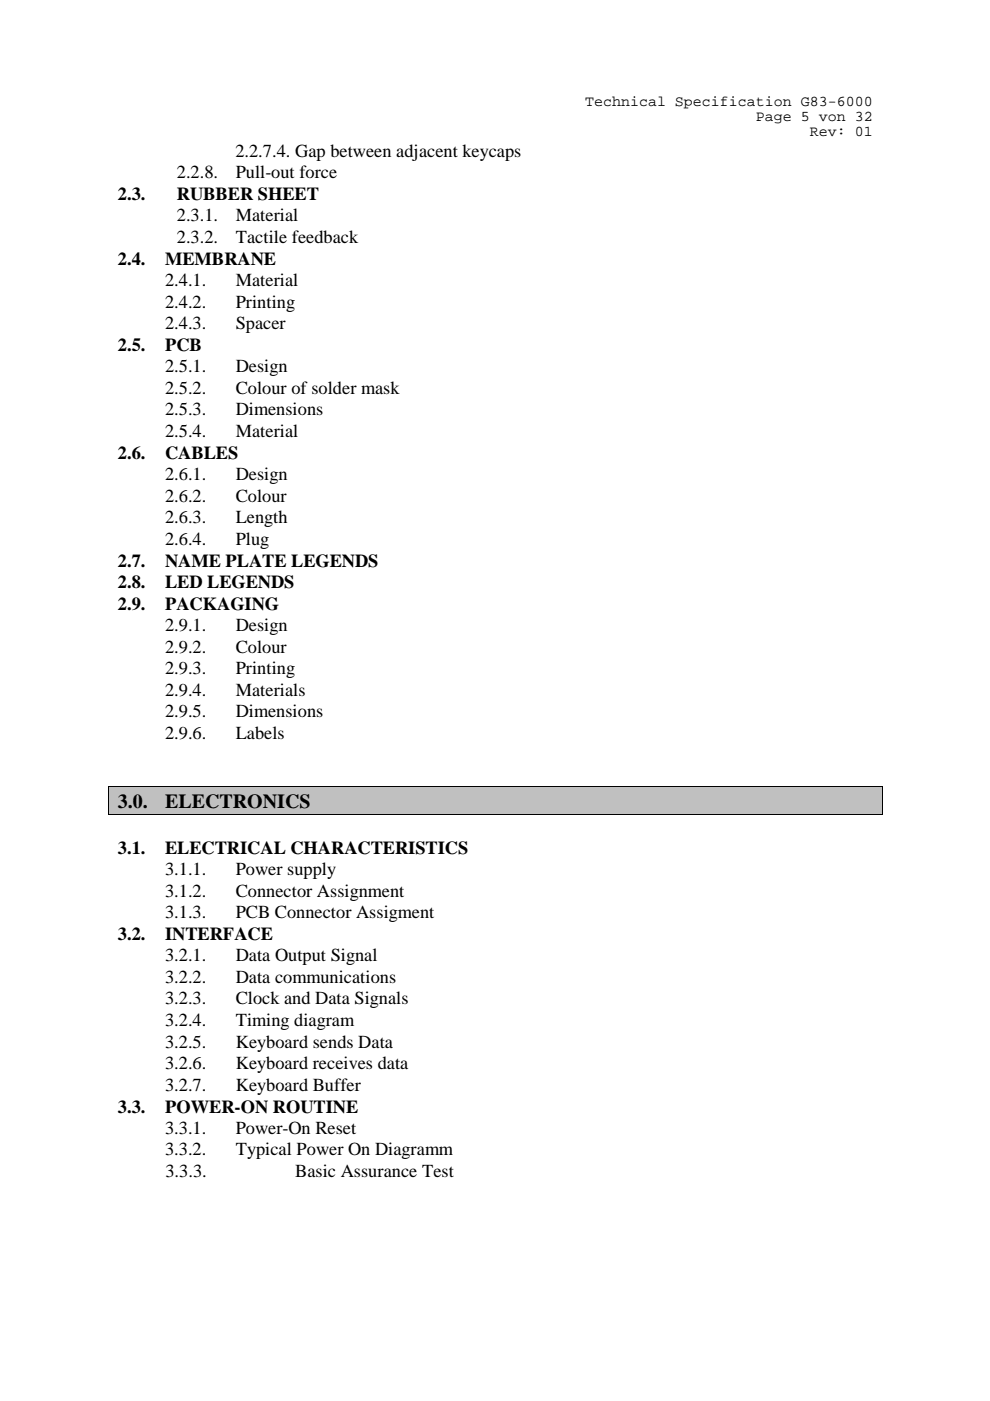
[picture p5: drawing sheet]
<svg xmlns="http://www.w3.org/2000/svg" width="210mm" height="297mm" viewBox="0 0 210 297" stroke-linecap="round" stroke-linejoin="round" font-family="sans-serif">
<defs><g id="words">
<g font-size="4.2">
<text x="25" y="171.3">3.0.</text>
<text x="35" y="171.3">ELECTRONICS</text>
</g>
<g font-size="3.9">
<text x="49.9" y="33.2">2.2.7.4. Gap between adjacent keycaps</text>
<text x="37.5" y="37.8">2.2.8.</text>
<text x="50" y="37.8">Pull-out force</text>
<text x="25" y="42.4">2.3.</text>
<text x="37.5" y="42.4">RUBBER SHEET</text>
<text x="37.5" y="46.9">2.3.1.</text>
<text x="50" y="46.9">Material</text>
<text x="37.5" y="51.5">2.3.2.</text>
<text x="50" y="51.5">Tactile feedback</text>
<text x="25" y="56.1">2.4.</text>
<text x="35" y="56.1">MEMBRANE</text>
<text x="35" y="60.6">2.4.1.</text>
<text x="35" y="65.2">2.4.2.</text>
<text x="50" y="60.6">Material</text>
<text x="50" y="65.2">Printing</text>
<text x="35" y="69.8">2.4.3.</text>
<text x="50" y="69.8">Spacer</text>
<text x="25" y="74.4">2.5.</text>
<text x="35" y="74.4">PCB</text>
<text x="35" y="78.9">2.5.1.</text>
<text x="35" y="83.5">2.5.2.</text>
<text x="50" y="78.9">Design</text>
<text x="50" y="83.5">Colour of solder mask</text>
<text x="35" y="88.1">2.5.3.</text>
<text x="50" y="88.1">Dimensions</text>
<text x="35" y="92.6">2.5.4.</text>
<text x="50" y="92.6">Material</text>
<text x="25" y="97.3">2.6.</text>
<text x="35" y="97.3">CABLES</text>
<text x="35" y="101.8">2.6.1.</text>
<text x="50" y="101.8">Design</text>
<text x="35" y="106.4">2.6.2.</text>
<text x="50" y="106.4">Colour</text>
<text x="35" y="110.9">2.6.3.</text>
<text x="50" y="110.9">Length</text>
<text x="35" y="115.5">2.6.4.</text>
<text x="50" y="115.5">Plug</text>
<text x="25" y="120.2">2.7.</text>
<text x="25" y="124.7">2.8.</text>
<text x="35" y="120.2">NAME PLATE LEGENDS</text>
<text x="35" y="124.7">LED LEGENDS</text>
<text x="25" y="129.3">2.9.</text>
<text x="35" y="129.3">PACKAGING</text>
<text x="35" y="133.8">2.9.1.</text>
<text x="50" y="133.8">Design</text>
<text x="35" y="138.4">2.9.2.</text>
<text x="35" y="142.9">2.9.3.</text>
<text x="50" y="138.4">Colour</text>
<text x="50" y="142.9">Printing</text>
<text x="35" y="147.5">2.9.4.</text>
<text x="50" y="147.5">Materials</text>
<text x="35" y="152.1">2.9.5.</text>
<text x="50" y="152.1">Dimensions</text>
<text x="35" y="156.6">2.9.6.</text>
<text x="50" y="156.6">Labels</text>
<text x="25" y="181">3.1.</text>
<text x="35" y="181">ELECTRICAL CHARACTERISTICS</text>
<text x="35" y="185.5">3.1.1.</text>
<text x="50" y="185.5">Power supply</text>
<text x="35" y="190.1">3.1.2.</text>
<text x="50" y="190.1">Connector Assignment</text>
<text x="35" y="194.7">3.1.3.</text>
<text x="50" y="194.7">PCB Connector Assigment</text>
<text x="25" y="199.3">3.2.</text>
<text x="35" y="199.3">INTERFACE</text>
<text x="35" y="203.8">3.2.1.</text>
<text x="50" y="203.8">Data Output Signal</text>
<text x="35" y="208.4">3.2.2.</text>
<text x="50" y="208.4">Data communications</text>
<text x="35" y="212.9">3.2.3.</text>
<text x="50" y="212.9">Clock and Data Signals</text>
<text x="35" y="217.5">3.2.4.</text>
<text x="50" y="217.5">Timing diagram</text>
<text x="35" y="222.1">3.2.5.</text>
<text x="35" y="226.7">3.2.6.</text>
<text x="50" y="222.1">Keyboard sends Data</text>
<text x="50" y="226.7">Keyboard receives data</text>
<text x="35" y="231.2">3.2.7.</text>
<text x="50" y="231.2">Keyboard Buffer</text>
<text x="25" y="235.9">3.3.</text>
<text x="35" y="235.9">POWER-ON ROUTINE</text>
<text x="35" y="240.4">3.3.1.</text>
<text x="35" y="245">3.3.2.</text>
<text x="50" y="240.4">Power-On Reset</text>
<text x="50" y="245">Typical Power On Diagramm</text>
<text x="35.1" y="249.5">3.3.3.</text>
<text x="62.6" y="249.5">Basic Assurance Test</text>
</g>
<g font-size="3.2">
<text x="124.1" y="22.6">Technical Specification G83-6000</text>
<text x="160.3" y="25.8">Page 5 von 32</text>
<text x="171.7" y="28.9">Rev: 01</text>
</g>
</g></defs>
<path d="M23.1 166.9h163.8v5.7h-163.8z" fill-rule="evenodd" fill="#c0c0c0"/>
<g fill="#000">
<path d="M22.9 166.7h.2v.2h-.2z" fill-rule="evenodd"/>
<path d="M22.9 166.7h.2v.2h-.2z" fill-rule="evenodd"/>
<path d="M22.9 172.6h.2v.1h-.2z" fill-rule="evenodd"/>
<path d="M22.9 172.6h.2v.1h-.2z" fill-rule="evenodd"/>
<path d="M186.9 166.7h.2v.2h-.2z" fill-rule="evenodd"/>
<path d="M186.9 166.7h.2v.2h-.2z" fill-rule="evenodd"/>
<path d="M186.9 172.6h.2v.1h-.2z" fill-rule="evenodd"/>
<path d="M186.9 172.6h.2v.1h-.2z" fill-rule="evenodd"/>
</g>
<path d="M23 166.9v5.7M23.1 166.8h163.8M23.1 172.6h163.8M187 166.9v5.7" fill="none" stroke="#000" stroke-width=".21"/>
<use href="#words"/>
</svg>
